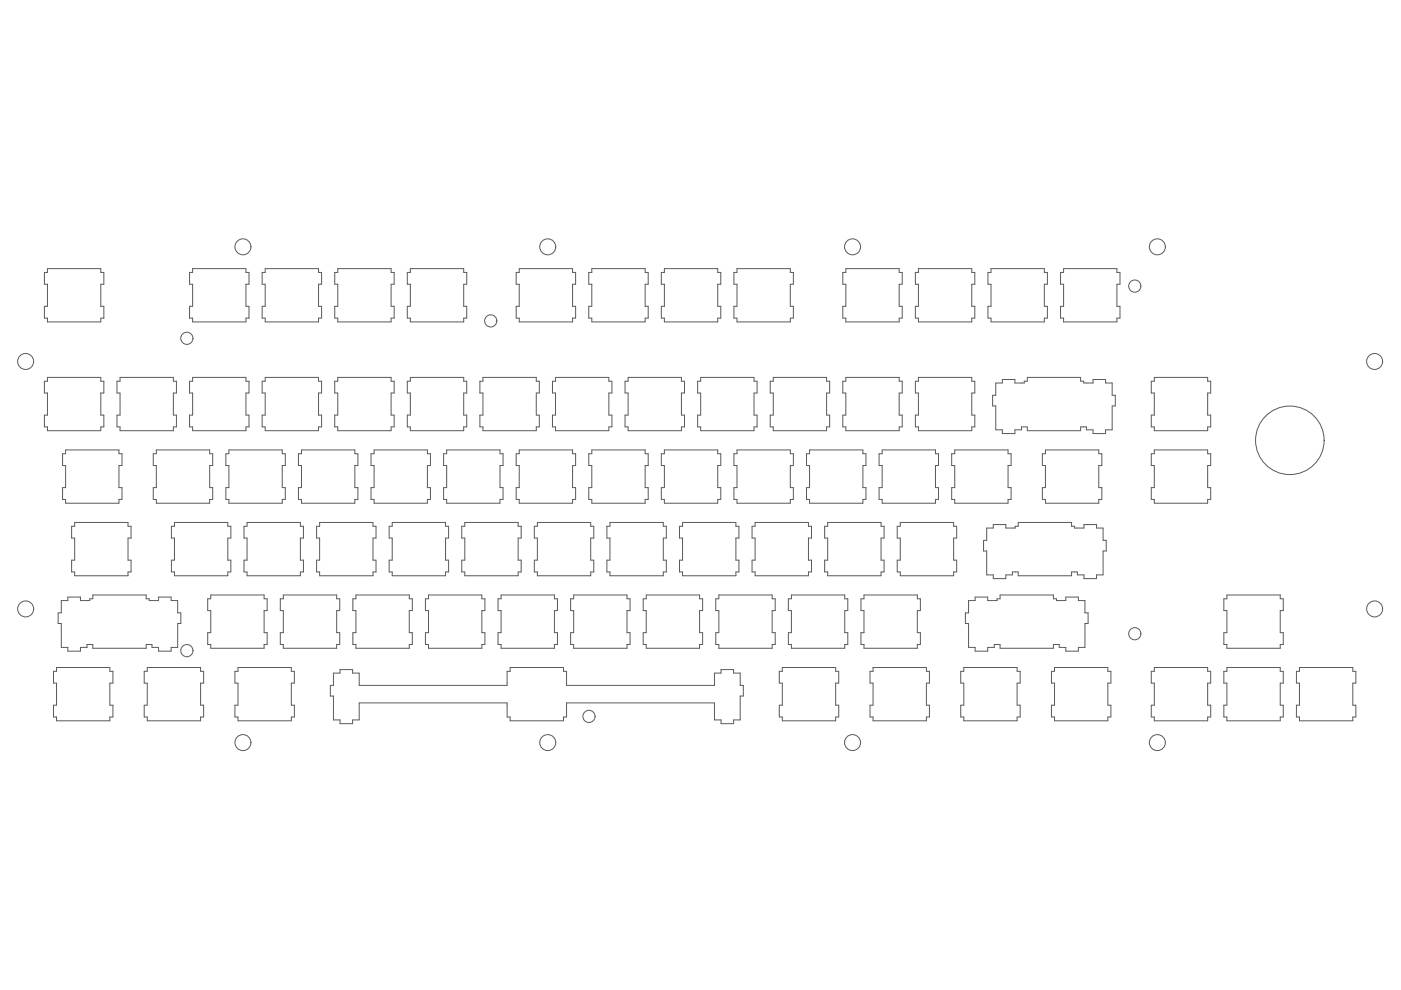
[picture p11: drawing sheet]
<svg xmlns="http://www.w3.org/2000/svg" width="297mm" height="210mm" viewBox="0 0 297 210" stroke-linecap="round" stroke-linejoin="round" font-family="sans-serif">
<g fill="none" stroke="#5a5a5a" stroke-width=".21">
<path d="M10.1 57h11.3v.8h.6v2.5h-.6v4.6h.6v2.5h-.6v.9h-11.3v-.9h-.7v-2.5h.7v-4.6h-.7v-2.5h.7zM40.8 57h11.3v.8h.7v2.5h-.7v4.6h.7v2.5h-.7v.9h-11.3v-.9h-.6v-2.5h.6v-4.6h-.6v-2.5h.6zM56.2 57h11.3v.8h.7v2.5h-.7v4.6h.7v2.5h-.7v.9h-11.3v-.9h-.6v-2.5h.6v-4.6h-.6v-2.5h.6zM71.6 57h11.3v.8h.7v2.5h-.7v4.6h.7v2.5h-.7v.9h-11.3v-.9h-.6v-2.5h.6v-4.6h-.6v-2.5h.6zM87 57h11.3v.8h.7v2.5h-.7v4.6h.7v2.5h-.7v.9h-11.3v-.9h-.6v-2.5h.6v-4.6h-.6v-2.5h.6zM110.1 57h11.3v.8h.6v2.5h-.6v4.6h.6v2.5h-.6v.9h-11.3v-.9h-.7v-2.5h.7v-4.6h-.7v-2.5h.7zM125.5 57h11.3v.8h.6v2.5h-.6v4.6h.6v2.5h-.6v.9h-11.3v-.9h-.7v-2.5h.7v-4.6h-.7v-2.5h.7zM140.9 57h11.3v.8h.6v2.5h-.6v4.6h.6v2.5h-.6v.9h-11.3v-.9h-.7v-2.5h.7v-4.6h-.7v-2.5h.7zM156.3 57h11.3v.8h.6v2.5h-.6v4.6h.6v2.5h-.6v.9h-11.3v-.9h-.7v-2.5h.7v-4.6h-.7v-2.5h.7zM179.3 57h11.3v.8h.7v2.5h-.7v4.6h.7v2.5h-.7v.9h-11.3v-.9h-.6v-2.5h.6v-4.6h-.6v-2.5h.6zM194.7 57h11.3v.8h.7v2.5h-.7v4.6h.7v2.5h-.7v.9h-11.3v-.9h-.6v-2.5h.6v-4.6h-.6v-2.5h.6zM210.1 57h11.3v.8h.7v2.5h-.7v4.6h.7v2.5h-.7v.9h-11.3v-.9h-.6v-2.5h.6v-4.6h-.6v-2.5h.6z"/>
<path d="M225.5 57h11.3v.8h.7v2.5h-.7v4.6h.7v2.5h-.7v.9h-11.3v-.9h-.6v-2.5h.6v-4.6h-.6v-2.5h.6zM10.1 80h11.3v.8h.6v2.5h-.6v4.7h.6v2.5h-.6v.8h-11.3v-.8h-.7v-2.5h.7v-4.7h-.7v-2.5h.7zM13.9 95.4h11.3v.8h.7v2.5h-.7v4.7h.7v2.5h-.7v.8h-11.3v-.8h-.6v-2.5h.6v-4.7h-.6v-2.5h.6zM25.5 80h11.3v.8h.6v2.5h-.6v4.7h.6v2.5h-.6v.8h-11.3v-.8h-.7v-2.5h.7v-4.7h-.7v-2.5h.7zM33.1 95.4h11.4v.8h.6v2.5h-.6v4.7h.6v2.5h-.6v.8h-11.4v-.8h-.6v-2.5h.6v-4.7h-.6v-2.5h.6zM40.8 80h11.3v.8h.7v2.5h-.7v4.7h.7v2.5h-.7v.8h-11.3v-.8h-.6v-2.5h.6v-4.7h-.6v-2.5h.6zM48.5 95.4h11.3v.8h.7v2.5h-.7v4.7h.7v2.5h-.7v.8h-11.3v-.8h-.6v-2.5h.6v-4.7h-.6v-2.5h.6zM56.2 80h11.3v.8h.7v2.5h-.7v4.7h.7v2.5h-.7v.8h-11.3v-.8h-.6v-2.5h.6v-4.7h-.6v-2.5h.6zM63.9 95.4h11.3v.8h.7v2.5h-.7v4.7h.7v2.5h-.7v.8h-11.3v-.8h-.6v-2.5h.6v-4.7h-.6v-2.5h.6zM71.6 80h11.3v.8h.7v2.5h-.7v4.7h.7v2.5h-.7v.8h-11.3v-.8h-.6v-2.5h.6v-4.7h-.6v-2.5h.6zM79.3 95.4h11.3v.8h.7v2.5h-.7v4.7h.7v2.5h-.7v.8h-11.3v-.8h-.6v-2.5h.6v-4.7h-.6v-2.5h.6zM87 80h11.3v.8h.7v2.5h-.7v4.7h.7v2.5h-.7v.8h-11.3v-.8h-.6v-2.5h.6v-4.7h-.6v-2.5h.6z"/>
<path d="M94.7 95.4h11.3v.8h.7v2.5h-.7v4.7h.7v2.5h-.7v.8h-11.3v-.8h-.6v-2.5h.6v-4.7h-.6v-2.5h.6zM102.4 80h11.3v.8h.6v2.5h-.6v4.7h.6v2.5h-.6v.8h-11.3v-.8h-.7v-2.5h.7v-4.7h-.7v-2.5h.7zM110.1 95.4h11.3v.8h.6v2.5h-.6v4.7h.6v2.5h-.6v.8h-11.3v-.8h-.7v-2.5h.7v-4.7h-.7v-2.5h.7zM117.8 80h11.3v.8h.6v2.5h-.6v4.7h.6v2.5h-.6v.8h-11.3v-.8h-.7v-2.5h.7v-4.7h-.7v-2.5h.7zM125.5 95.4h11.3v.8h.6v2.5h-.6v4.7h.6v2.5h-.6v.8h-11.3v-.8h-.7v-2.5h.7v-4.7h-.7v-2.5h.7zM133.2 80h11.3v.8h.6v2.5h-.6v4.7h.6v2.5h-.6v.8h-11.3v-.8h-.7v-2.5h.7v-4.7h-.7v-2.5h.7zM140.9 95.4h11.3v.8h.6v2.5h-.6v4.7h.6v2.5h-.6v.8h-11.3v-.8h-.7v-2.5h.7v-4.7h-.7v-2.5h.7zM148.6 80h11.3v.8h.6v2.5h-.6v4.7h.6v2.5h-.6v.8h-11.3v-.8h-.7v-2.5h.7v-4.7h-.7v-2.5h.7zM156.3 95.4h11.3v.8h.6v2.5h-.6v4.7h.6v2.5h-.6v.8h-11.3v-.8h-.7v-2.5h.7v-4.7h-.7v-2.5h.7zM163.9 80h11.4v.8h.6v2.5h-.6v4.7h.6v2.5h-.6v.8h-11.4v-.8h-.6v-2.5h.6v-4.7h-.6v-2.5h.6zM171.6 95.4h11.3v.8h.7v2.5h-.7v4.7h.7v2.5h-.7v.8h-11.3v-.8h-.6v-2.5h.6v-4.7h-.6v-2.5h.6zM179.3 80h11.3v.8h.7v2.5h-.7v4.7h.7v2.5h-.7v.8h-11.3v-.8h-.6v-2.5h.6v-4.7h-.6v-2.5h.6z"/>
<path d="M187 95.4h11.3v.8h.7v2.5h-.7v4.7h.7v2.5h-.7v.8h-11.3v-.8h-.6v-2.5h.6v-4.7h-.6v-2.5h.6zM194.7 80h11.3v.8h.7v2.5h-.7v4.7h.7v2.5h-.7v.8h-11.3v-.8h-.6v-2.5h.6v-4.7h-.6v-2.5h.6zM202.4 95.4h11.3v.8h.7v2.5h-.7v4.7h.7v2.5h-.7v.8h-11.3v-.8h-.6v-2.5h.6v-4.7h-.6v-2.5h.6zM211.1 81.2h1.4v-.7h2.7v.7h2v-.4h.6v-.8h11.3v.8h.7v.4h1.9v-.7h2.7v.7h1.4v2.6h.7v2.3h-.7v5h-1.4v.8h-2.7v-.8h-1.4v-.6h-1.2v.8h-11.3v-.8h-1.2v.6h-1.4v.8h-2.7v-.8h-1.4v-5h-.6v-2.3h.6zM221.7 95.4h11.3v.8h.6v2.5h-.6v4.7h.6v2.5h-.6v.8h-11.3v-.8h-.7v-2.5h.7v-4.7h-.7v-2.5h.7zM244.7 95.4h11.3v.8h.7v2.5h-.7v4.7h.7v2.5h-.7v.8h-11.3v-.8h-.6v-2.5h.6v-4.7h-.6v-2.5h.6zM244.7 80h11.3v.8h.7v2.5h-.7v4.7h.7v2.5h-.7v.8h-11.3v-.8h-.6v-2.5h.6v-4.7h-.6v-2.5h.6zM15.8 110.8h11.3v.8h.7v2.5h-.7v4.7h.7v2.5h-.7v.8h-11.3v-.8h-.6v-2.5h.6v-4.7h-.6v-2.5h.6zM37 110.8h11.3v.8h.6v2.5h-.6v4.7h.6v2.5h-.6v.8h-11.3v-.8h-.7v-2.5h.7v-4.7h-.7v-2.5h.7zM52.4 110.8h11.3v.8h.6v2.5h-.6v4.7h.6v2.5h-.6v.8h-11.3v-.8h-.7v-2.5h.7v-4.7h-.7v-2.5h.7zM67.8 110.8h11.3v.8h.6v2.5h-.6v4.7h.6v2.5h-.6v.8h-11.3v-.8h-.7v-2.5h.7v-4.7h-.7v-2.5h.7zM83.2 110.8h11.3v.8h.6v2.5h-.6v4.7h.6v2.5h-.6v.8h-11.3v-.8h-.7v-2.5h.7v-4.7h-.7v-2.5h.7z"/>
<path d="M98.5 110.8h11.4v.8h.6v2.5h-.6v4.7h.6v2.5h-.6v.8h-11.4v-.8h-.6v-2.5h.6v-4.7h-.6v-2.5h.6zM113.9 110.8h11.3v.8h.7v2.5h-.7v4.7h.7v2.5h-.7v.8h-11.3v-.8h-.6v-2.5h.6v-4.7h-.6v-2.5h.6zM129.3 110.8h11.3v.8h.7v2.5h-.7v4.7h.7v2.5h-.7v.8h-11.3v-.8h-.6v-2.5h.6v-4.7h-.6v-2.5h.6zM144.7 110.8h11.3v.8h.7v2.5h-.7v4.7h.7v2.5h-.7v.8h-11.3v-.8h-.6v-2.5h.6v-4.7h-.6v-2.5h.6zM160.1 110.8h11.3v.8h.7v2.5h-.7v4.7h.7v2.5h-.7v.8h-11.3v-.8h-.6v-2.5h.6v-4.7h-.6v-2.5h.6zM175.5 110.8h11.3v.8h.6v2.5h-.6v4.7h.6v2.5h-.6v.8h-11.3v-.8h-.7v-2.5h.7v-4.7h-.7v-2.5h.7zM190.9 110.8h11.3v.8h.6v2.5h-.6v4.7h.6v2.5h-.6v.8h-11.3v-.8h-.7v-2.5h.7v-4.7h-.7v-2.5h.7zM209.2 112h1.4v-.8h2.7v.8h1.9v-.4h.7v-.8h11.3v.8h.6v.4h2v-.8h2.7v.8h1.4v2.6h.6v2.2h-.6v5.1h-1.4v.8h-2.7v-.8h-1.4v-.6h-1.2v.8h-11.3v-.8h-1.2v.6h-1.4v.8h-2.7v-.8h-1.4v-5.1h-.7v-2.2h.7zM13 127.3h1.4v-.7h2.7v.7h1.9v-.3h.7v-.8h11.3v.8h.6v.3h2v-.7h2.7v.7h1.4v2.6h.6v2.3h-.6v5.1h-1.4v.8h-2.7v-.8h-1.4v-.7h-1.2v.9h-11.3v-.9h-1.3v.7h-1.3v.8h-2.7v-.8h-1.4v-5.1h-.7v-2.3h.7zM44.7 126.2h11.3v.8h.6v2.5h-.6v4.6h.6v2.5h-.6v.9h-11.3v-.9h-.7v-2.5h.7v-4.6h-.7v-2.5h.7zM60.1 126.2h11.3v.8h.6v2.5h-.6v4.6h.6v2.5h-.6v.9h-11.3v-.9h-.7v-2.5h.7v-4.6h-.7v-2.5h.7zM75.5 126.2h11.3v.8h.6v2.5h-.6v4.6h.6v2.5h-.6v.9h-11.3v-.9h-.7v-2.5h.7v-4.6h-.7v-2.5h.7z"/>
<path d="M90.9 126.2h11.3v.8h.6v2.5h-.6v4.6h.6v2.5h-.6v.9h-11.3v-.9h-.7v-2.5h.7v-4.6h-.7v-2.5h.7zM106.2 126.2h11.3v.8h.7v2.5h-.7v4.6h.7v2.5h-.7v.9h-11.3v-.9h-.6v-2.5h.6v-4.6h-.6v-2.5h.6zM121.6 126.2h11.3v.8h.7v2.5h-.7v4.6h.7v2.5h-.7v.9h-11.3v-.9h-.6v-2.5h.6v-4.6h-.6v-2.5h.6zM137 126.2h11.3v.8h.7v2.5h-.7v4.6h.7v2.5h-.7v.9h-11.3v-.9h-.6v-2.5h.6v-4.6h-.6v-2.5h.6zM152.4 126.2h11.3v.8h.7v2.5h-.7v4.6h.7v2.5h-.7v.9h-11.3v-.9h-.6v-2.5h.6v-4.6h-.6v-2.5h.6zM167.8 126.2h11.3v.8h.6v2.5h-.6v4.6h.6v2.5h-.6v.9h-11.3v-.9h-.7v-2.5h.7v-4.6h-.7v-2.5h.7zM183.2 126.2h11.3v.8h.6v2.5h-.6v4.6h.6v2.5h-.6v.9h-11.3v-.9h-.7v-2.5h.7v-4.6h-.7v-2.5h.7zM205.4 127.3h1.3v-.7h2.7v.7h2v-.3h.6v-.8h11.3v.8h.7v.3h2v-.7h2.6v.7h1.4v2.6h.7v2.3h-.7v5.1h-1.4v.8h-2.6v-.8h-1.4v-.7h-1.3v.9h-11.3v-.9h-1.2v.7h-1.4v.8h-2.7v-.8h-1.3v-5.1h-.7v-2.3h.7zM260.1 126.2h11.3v.8h.7v2.5h-.7v4.6h.7v2.5h-.7v.9h-11.3v-.9h-.6v-2.5h.6v-4.6h-.6v-2.5h.6zM12 141.5h11.3v.8h.6v2.5h-.6v4.7h.6v2.5h-.6v.8h-11.3v-.8h-.7v-2.5h.7v-4.7h-.7v-2.5h.7zM31.2 141.5h11.3v.8h.7v2.5h-.7v4.7h.7v2.5h-.7v.8h-11.3v-.8h-.6v-2.5h.6v-4.7h-.6v-2.5h.6zM50.5 141.5h11.3v.8h.6v2.5h-.6v4.7h.6v2.5h-.6v.8h-11.3v-.8h-.7v-2.5h.7v-4.7h-.7v-2.5h.7z"/>
<path d="M70.7 142.7h1.4v-.7h2.7v.7h1.4v2.6h31.3v-3h.7v-.8h11.3v.8h.6v3h31.4v-2.6h1.4v-.7h2.6v.7h1.4v2.6h.7v2.3h-.7v5h-1.4v.8h-2.6v-.8h-1.4v-3.6h-31.4v3h-.6v.8h-11.3v-.8h-.7v-3h-31.3v3.6h-1.4v.8h-2.7v-.8h-1.4v-5h-.7v-2.3h.7zM165.9 141.5h11.3v.8h.6v2.5h-.6v4.7h.6v2.5h-.6v.8h-11.3v-.8h-.7v-2.5h.7v-4.7h-.7v-2.5h.7zM185.1 141.5h11.3v.8h.7v2.5h-.7v4.7h.7v2.5h-.7v.8h-11.3v-.8h-.6v-2.5h.6v-4.7h-.6v-2.5h.6zM204.3 141.5h11.4v.8h.6v2.5h-.6v4.7h.6v2.5h-.6v.8h-11.4v-.8h-.6v-2.5h.6v-4.7h-.6v-2.5h.6zM223.6 141.5h11.3v.8h.6v2.5h-.6v4.7h.6v2.5h-.6v.8h-11.3v-.8h-.7v-2.5h.7v-4.7h-.7v-2.5h.7zM244.7 141.5h11.3v.8h.7v2.5h-.7v4.7h.7v2.5h-.7v.8h-11.3v-.8h-.6v-2.5h.6v-4.7h-.6v-2.5h.6zM260.1 141.5h11.3v.8h.7v2.5h-.7v4.7h.7v2.5h-.7v.8h-11.3v-.8h-.6v-2.5h.6v-4.7h-.6v-2.5h.6zM275.5 141.5h11.3v.8h.7v2.5h-.7v4.7h.7v2.5h-.7v.8h-11.3v-.8h-.6v-2.5h.6v-4.7h-.6v-2.5h.6z"/>
<circle cx="51.5" cy="52.3" r="1.7"/>
<circle cx="116.1" cy="52.3" r="1.7"/>
<circle cx="180.8" cy="52.3" r="1.7"/>
<circle cx="245.4" cy="52.3" r="1.7"/>
<circle cx="5.4" cy="76.6" r="1.7"/>
<circle cx="39.6" cy="71.7" r="1.29"/>
<circle cx="104" cy="68" r="1.29"/>
<circle cx="240.6" cy="60.7" r="1.29"/>
<circle cx="291.4" cy="76.6" r="1.7"/>
<circle cx="273.5" cy="93.4" r="7.3"/>
<circle cx="5.4" cy="129.1" r="1.7"/>
<circle cx="39.6" cy="138" r="1.29"/>
<circle cx="240.6" cy="134.4" r="1.29"/>
<circle cx="291.4" cy="129.1" r="1.7"/>
<circle cx="51.5" cy="157.4" r="1.7"/>
<circle cx="116.1" cy="157.4" r="1.7"/>
<circle cx="124.9" cy="151.9" r="1.29"/>
<circle cx="180.8" cy="157.4" r="1.7"/>
<circle cx="245.4" cy="157.4" r="1.7"/>
</g>
</svg>
